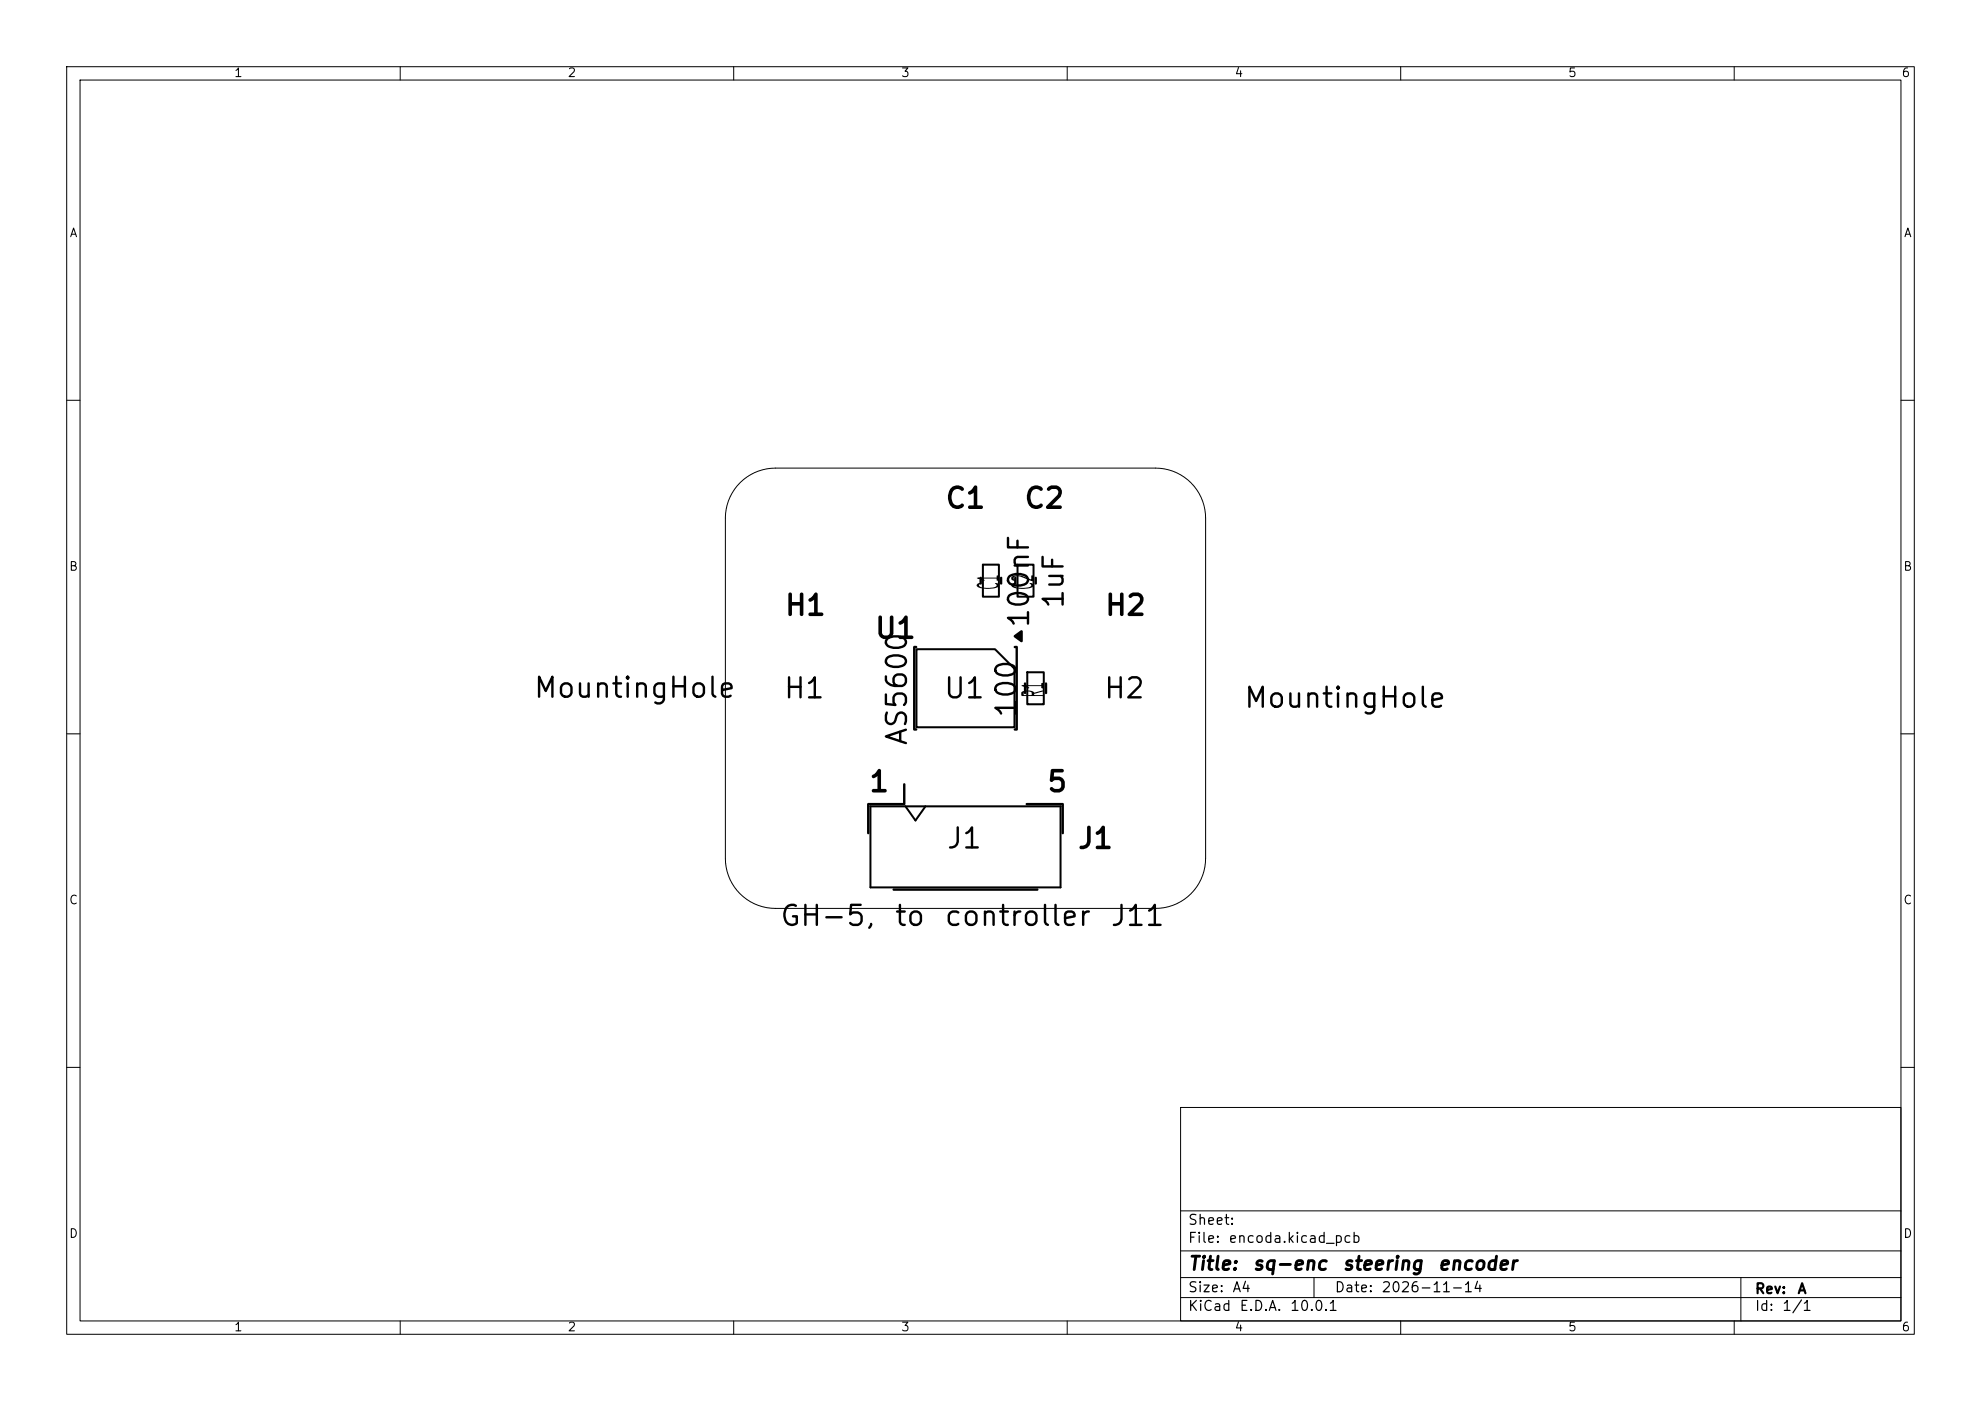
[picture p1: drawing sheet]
<svg xmlns="http://www.w3.org/2000/svg" width="297mm" height="210mm" viewBox="0 0 297 210" stroke-linecap="round" stroke-linejoin="round" font-family="sans-serif">
<defs><g id="words">
<g font-size="3">
<text x="150.5" y="88.5" transform="rotate(-90 150.5 88.5)">C1</text>
<text x="155.7" y="88.5" transform="rotate(-90 155.7 88.5)">C2</text>
<text x="155" y="94.3" transform="rotate(-90 155 94.3)">100nF</text>
<text x="160.2" y="91.5" transform="rotate(-90 160.2 91.5)">1uF</text>
<text x="79.8" y="105.3">MountingHole</text>
<text x="117.3" y="105.4">H1</text>
<text x="141.3" y="105.4">U1</text>
<text x="153.1" y="107.8" transform="rotate(-90 153.1 107.8)">100</text>
<text x="157.2" y="104.7" transform="rotate(-90 157.2 104.7)">R1</text>
<text x="165.3" y="105.4">H2</text>
<text x="186.3" y="106.8">MountingHole</text>
<text x="136.7" y="112" transform="rotate(-90 136.7 112)">AS5600</text>
<text x="141.7" y="127.9">J1</text>
<text x="116.7" y="139.5">GH-5,</text>
<text x="133.9" y="139.5">to</text>
<text x="141.4" y="139.5">controller</text>
<text x="166.3" y="139.5">J11</text>
</g>
<g font-size="2">
<text x="178" y="190.9">Title:</text>
<text x="187.7" y="190.9">sq-enc</text>
<text x="201.1" y="190.9">steering</text>
<text x="215.4" y="190.9">encoder</text>
</g>
<g font-size="1.5">
<text x="178" y="184">Sheet:</text>
<text x="178" y="186.7">File:</text>
<text x="184.1" y="186.7">encoda.kicad_pcb</text>
<text x="178" y="196.9">KiCad</text>
<text x="178" y="194.1">Size:</text>
<text x="184.7" y="194.1">A4</text>
<text x="185.7" y="196.9">E.D.A.</text>
<text x="193.3" y="196.9">10.0.1</text>
<text x="200" y="194.1">Date:</text>
<text x="207" y="194.1">2026-11-14</text>
<text x="263" y="194.3">Rev:</text>
<text x="263" y="196.9">Id:</text>
<text x="267.1" y="196.9">1/1</text>
<text x="269.4" y="194.3">A</text>
</g>
<g font-size="1.3">
<text x="35" y="11.9">1</text>
<text x="85" y="11.9">2</text>
<text x="135" y="11.9">3</text>
<text x="185" y="11.9">4</text>
<text x="235" y="11.9">5</text>
<text x="285" y="11.9">6</text>
<text x="10.3" y="35.9">A</text>
<text x="285.4" y="35.9">A</text>
<text x="10.3" y="85.9">B</text>
<text x="285.3" y="85.9">B</text>
<text x="10.3" y="135.9">C</text>
<text x="285.3" y="135.9">C</text>
<text x="10.3" y="185.9">D</text>
<text x="285.3" y="185.9">D</text>
<text x="35" y="199.9">1</text>
<text x="85" y="199.9">2</text>
<text x="135" y="199.9">3</text>
<text x="185" y="199.9">4</text>
<text x="235" y="199.9">5</text>
<text x="285" y="199.9">6</text>
</g>
</g></defs>
<g fill="none" stroke="#000" stroke-width=".15">
<path d="M10 10h277v190h-277zM12 12h273v186h-273zM60 10v2M110 10v2M160 10v2M210 10v2M260 10v2M10 60h2M110.9 72.4a7.5 7.5 0 0 1 5.4-2.2h57a7.5 7.5 0 0 1 7.5 7.5v51a7.5 7.5 0 0 1-7.5 7.5h-57a7.5 7.5 0 0 1-7.5-7.5v-51a7.5 7.5 0 0 1 2.1-5.3zM285 60h2M10 110h2M285 110h2"/>
<path d="M10 160h2M177 166h108v32h-108zM285 160h2M60 198v2M110 198v2M160 198v2M177 194.5h108M177 191.5h108M177 187.5h108M177 181.5h108M197 191.5v3M210 198v2"/>
<path d="M260 198v2M261 191.5v6.5"/>
</g>
<path d="M137.4 97.3h11.8l2.9 2.9v8.8h-14.7zM147.4 84.6h2.4v4.8h-2.4zM152.6 84.6h2.4v4.8h-2.4zM154 100.8h2.5v4.8h-2.5zM130.5 120.9h28.5v12.1h-28.5zM135.8 120.9l1.5 2.1 1.5-2.1" fill="none" stroke="#000" stroke-width=".3"/>
<g fill="#000">
<path d="M142.8 73l.5-.2h.4l.5 .1 .2 .2a.27 .27 0 0 1 0 .4 .27 .27 0 0 1-.3 0 .77 .77 0 0 0-1.3 .3 1.32 1.32 0 0 0 .6 2l.7-.2a.27 .27 0 0 1 .3 0 .27 .27 0 0 1 0 .3l-.2 .2-.8 .2-.6-.2-.4-.4-.3-.9v-.5l.2-.7zM146.1 72.8h.3l.1 .2v2.8h.6a.27 .27 0 0 1 .3 .2 .27 .27 0 0 1-.3 .3h-1.7a.27 .27 0 0 1-.3-.3 .27 .27 0 0 1 .3-.2h.6v-2l-.5 .3a.27 .27 0 0 1-.3-.1 .27 .27 0 0 1 .1-.4l.5-.3zM154.6 73l.6-.2h.3l.6 .1 .2 .2a.27 .27 0 0 1 0 .4 .27 .27 0 0 1-.4 0 .77 .77 0 0 0-1.3 .3 1.32 1.32 0 0 0 .7 2l.6-.2a.27 .27 0 0 1 .4 0 .27 .27 0 0 1 0 .3l-.3 .2-.8 .2-.6-.2-.3-.4-.3-.9v-.5l.1-.7zM157 73.1l.6-.3h.8l.6 .4 .2 .4-.2 .8-1.3 1.4h1.2a.27 .27 0 0 1 .3 .2 .27 .27 0 0 1-.3 .3h-1.9l-.2-.2 .1-.3 1.7-1.6 .1-.4a.48 .48 0 0 0-.4-.5h-.6l-.3 .2a.27 .27 0 0 1-.4 0 .27 .27 0 0 1 0-.4zM118.2 88.9l.3-.1 .2 .2v1.2h1.2v-1.1a.27 .27 0 0 1 .3-.3 .27 .27 0 0 1 .2 .3v3a.27 .27 0 0 1-.2 .2 .27 .27 0 0 1-.3-.2v-1.3h-1.2v1.3a.27 .27 0 0 1-.2 .2 .27 .27 0 0 1-.3-.2zM122.1 88.9l.3-.1 .2 .2v2.8h.6a.27 .27 0 0 1 .2 .3 .27 .27 0 0 1-.2 .3h-1.7a.27 .27 0 0 1-.3-.3 .27 .27 0 0 1 .3-.3h.6v-1.9l-.5 .3a.27 .27 0 0 1-.4-.1 .27 .27 0 0 1 .1-.4l.5-.4zM131.7 92.4l.3-.1 .2 .2v2.4l.4 .4h.4l.4-.4v-2.4a.27 .27 0 0 1 .3-.2 .27 .27 0 0 1 .2 .2v2.6l-.4 .5-.3 .2h-.7l-.4-.2-.4-.6zM135.6 92.3h.3l.2 .2v2.8h.6a.27 .27 0 0 1 .2 .2 .27 .27 0 0 1-.2 .3h-1.7a.27 .27 0 0 1-.3-.3 .27 .27 0 0 1 .3-.2h.6v-2l-.5 .3a.27 .27 0 0 1-.4-.1 .27 .27 0 0 1 .1-.4l.5-.3zM136.9 96.9l.2-.1 .4 .1-.1 .3h-.1v12l.2 .1v.1l-.1 .1h-.4l-.1-.2zM146.9 86.6l.1-.1 .2 .1v.9l-.1 .1-.2-.1zM149.9 86.6l.1-.1 .3 .1v.9l-.1 .1-.3-.1zM152.2 86.5h.1l.1 .1v.9l-.1 .1h-.1l-.2-.1v-.9z"/>
<path d="M152 96.9l.4-.1 .2 .2v12.3l-.2 .2-.4-.1 .1-.2h.2v-12h-.2zM152 95.3l1-.8h.3v1.7h-.3l-1-.7zM155.1 86.6l.1-.1 .2 .1 .1 .9-.2 .1-.2-.1zM166.2 88.9l.3-.1 .2 .2v1.2h1.2v-1.1a.27 .27 0 0 1 .3-.3 .27 .27 0 0 1 .2 .3v3a.27 .27 0 0 1-.2 .2 .27 .27 0 0 1-.3-.2v-1.3h-1.2v1.3a.27 .27 0 0 1-.2 .2 .27 .27 0 0 1-.3-.2zM169.3 89.2l.5-.4h.8l.7 .4 .1 .5-.1 .8-1.3 1.3h1.2a.27 .27 0 0 1 .2 .3 .27 .27 0 0 1-.2 .3l-1.9-.1-.2-.2v-.2l1.7-1.7 .1-.3a.48 .48 0 0 0-.4-.5h-.5l-.3 .2a.27 .27 0 0 1-.4 0 .27 .27 0 0 1 0-.4zM131.6 115.3h.3l.2 .2v2.8h.6a.27 .27 0 0 1 .2 .2 .27 .27 0 0 1-.2 .3h-1.7a.27 .27 0 0 1-.3-.3 .27 .27 0 0 1 .3-.2h.6v-2l-.5 .3a.27 .27 0 0 1-.4-.1 .27 .27 0 0 1 .1-.4l.5-.3zM130.1 120.4h5.3v-2.8l.1-.2 .2 .1 .1 3-.2 .2h-5.2v4.2l-.2 .2h-.1l-.1-.2v-4.4zM153.6 102.3h.2l.1 .2v1.4l-.1 .1h-.2l-.1-.1v-1.4zM156.7 102.3h.2l.1 .2v1.4l-.1 .1h-.2l-.1-.1v-1.4zM157.6 115.4l.2-.1h1.4a.27 .27 0 0 1 .3 .2 .27 .27 0 0 1-.3 .3h-1.2v.6h.9l.5 .4 .2 .4v.8l-.1 .4-.7 .4h-.8l-.5-.4a.27 .27 0 0 1 0-.4 .27 .27 0 0 1 .3 0l.4 .3 .7-.1 .2-.3v-.6l-.4-.4h-.5l-.5 .3-.3-.1zM133.9 133.2h21.6l.2 .1v.1l-.2 .1h-21.5l-.2-.1zM153.9 120.4h5.5l.1 .1v4.5l-.2 .1-.1-.2v-4.2h-5.3l-.1-.1z"/>
<path d="M163 123.9l.3-.1 .2 .2v2.3l-.2 .5-.3 .3-.9 .2a.27 .27 0 0 1-.3-.3 .27 .27 0 0 1 .3-.2 .71 .71 0 0 0 .9-.7zM165.2 123.8h.3l.2 .2v2.8h.6a.27 .27 0 0 1 .2 .2 .27 .27 0 0 1-.2 .3h-1.8a.27 .27 0 0 1-.2-.3 .27 .27 0 0 1 .2-.2h.6v-2l-.4 .3a.27 .27 0 0 1-.4-.1 .27 .27 0 0 1 .1-.4l.5-.3z"/>
</g>
<use href="#words"/>
</svg>
